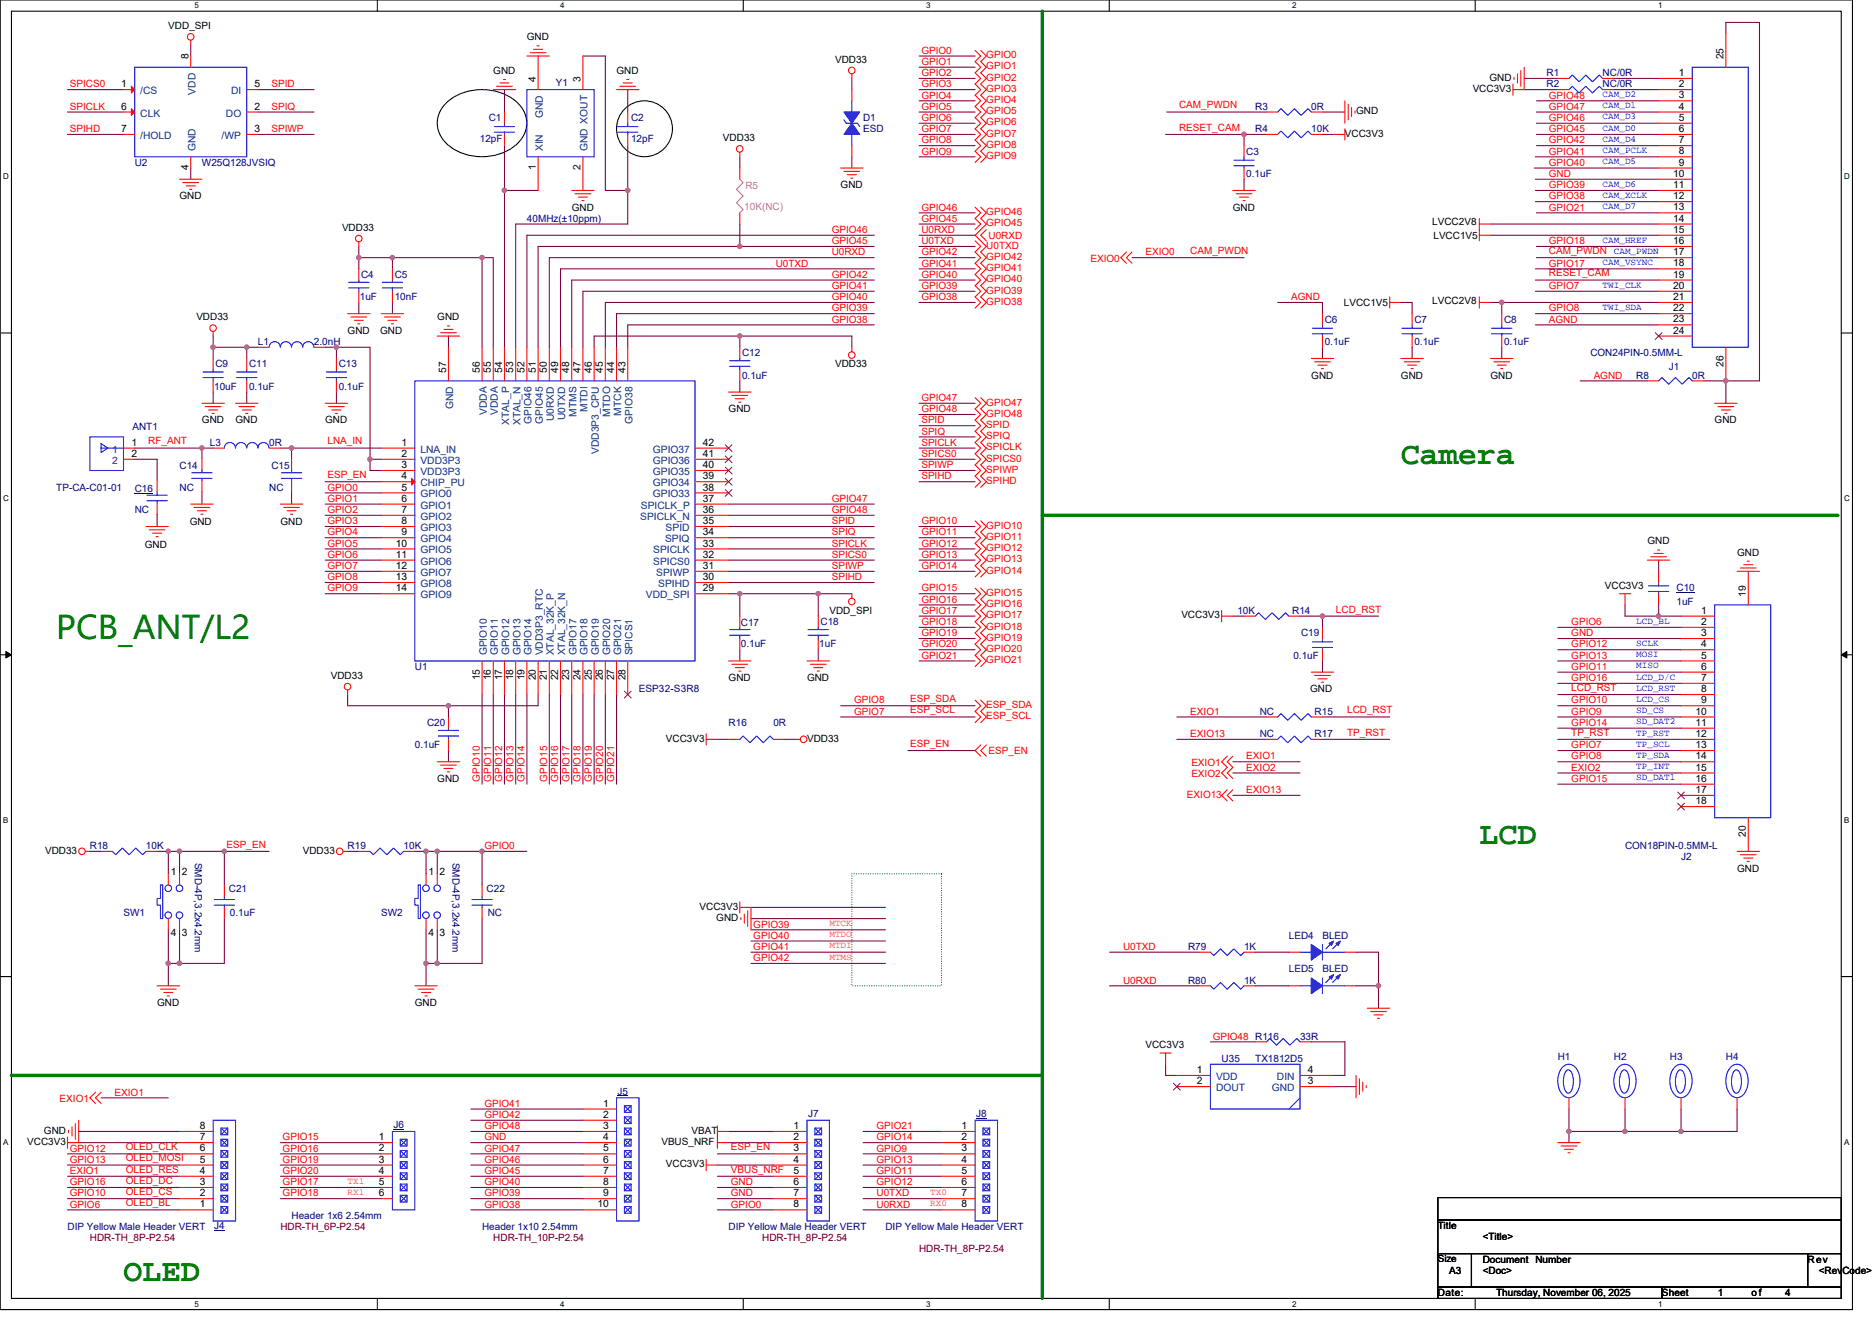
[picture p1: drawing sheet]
<svg xmlns="http://www.w3.org/2000/svg" width="297mm" height="210mm" viewBox="0 0 297 210" stroke-linecap="round" stroke-linejoin="round" font-family="sans-serif">
<defs><g id="words">
<text font-size="5.1" fill="#008000" x="8.9" y="101.3">PCB_ANT/L2</text>
<g font-size="5" fill="#008000">
<text x="222.3" y="73.6">Camera</text>
<text x="234.7" y="134">LCD</text>
<text x="19.6" y="203.4">OLED</text>
</g>
<g font-size="1.6">
<text x="26.7" y="4.6">VDD_SPI</text>
<text x="29.9" y="9.4" transform="rotate(-90 29.9 9.4)">8</text>
<text x="78.3" y="11.7">GND</text>
<text x="83.6" y="6.4">GND</text>
<text x="97.8" y="11.7">GND</text>
<text x="132.5" y="9.9">VDD33</text>
<text x="273.5" y="9.4" transform="rotate(-90 273.5 9.4)">25</text>
<text x="19.2" y="13.8">1</text>
<text x="19.2" y="17.4">6</text>
<text x="40.4" y="13.8">5</text>
<text x="40.4" y="17.4">2</text>
<text x="85" y="13" transform="rotate(-90 85 13)">4</text>
<text x="92.1" y="13" transform="rotate(-90 92.1 13)">3</text>
<text x="233.7" y="14.6">VCC3V3</text>
<text x="236.3" y="12.8">GND</text>
<text x="266.4" y="12.1">1</text>
<text x="266.4" y="13.8">2</text>
<text x="266.4" y="15.6">3</text>
<text x="266.4" y="17.4">4</text>
<text x="19.2" y="21">7</text>
<text x="40.4" y="21">3</text>
<text x="114.7" y="22.4">VDD33</text>
<text x="213.4" y="21.7">VCC3V3</text>
<text x="215.2" y="18.1">GND</text>
<text x="266.4" y="19.2">5</text>
<text x="266.4" y="21">6</text>
<text x="266.4" y="22.7">7</text>
<text x="29.9" y="27.1" transform="rotate(-90 29.9 27.1)">4</text>
<text x="85" y="27.1" transform="rotate(-90 85 27.1)">1</text>
<text x="92.1" y="27.1" transform="rotate(-90 92.1 27.1)">2</text>
<text x="133.4" y="29.9">GND</text>
<text x="265.5" y="28.1">10</text>
<text x="265.5" y="29.8">11</text>
<text x="266.4" y="24.5">8</text>
<text x="266.4" y="26.3">9</text>
<text x="28.5" y="31.6">GND</text>
<text x="90.7" y="33.4">GND</text>
<text x="195.6" y="33.4">GND</text>
<text x="227.3" y="35.7">LVCC2V8</text>
<text x="265.5" y="31.6">12</text>
<text x="265.5" y="33.4">13</text>
<text x="265.5" y="35.2">14</text>
<text x="54.3" y="36.6">VDD33</text>
<text x="227.5" y="37.9">LVCC1V5</text>
<text x="265.5" y="37">15</text>
<text x="265.5" y="38.7">16</text>
<text x="265.5" y="40.5">17</text>
<text x="265.5" y="42.3">18</text>
<text x="265.5" y="44.1">19</text>
<text x="265.5" y="45.8">20</text>
<text x="265.5" y="47.6">21</text>
<text x="31.2" y="50.8">VDD33</text>
<text x="55.2" y="53">GND</text>
<text x="60.3" y="53">GND</text>
<text x="69.4" y="50.8">GND</text>
<text x="213.2" y="48.5">LVCC1V5</text>
<text x="227.3" y="48.2">LVCC2V8</text>
<text x="265.5" y="53">24</text>
<text x="265.5" y="49.4">22</text>
<text x="265.5" y="51.2">23</text>
<text x="70.8" y="59.2" transform="rotate(-90 70.8 59.2)">57</text>
<text x="76.1" y="59.2" transform="rotate(-90 76.1 59.2)">56</text>
<text x="77.9" y="59.2" transform="rotate(-90 77.9 59.2)">55</text>
<text x="79.7" y="59.2" transform="rotate(-90 79.7 59.2)">54</text>
<text x="81.4" y="59.2" transform="rotate(-90 81.4 59.2)">53</text>
<text x="83.2" y="59.2" transform="rotate(-90 83.2 59.2)">52</text>
<text x="85" y="59.2" transform="rotate(-90 85 59.2)">51</text>
<text x="86.8" y="59.2" transform="rotate(-90 86.8 59.2)">50</text>
<text x="88.6" y="59.2" transform="rotate(-90 88.6 59.2)">49</text>
<text x="90.3" y="59.2" transform="rotate(-90 90.3 59.2)">48</text>
<text x="92.1" y="59.2" transform="rotate(-90 92.1 59.2)">47</text>
<text x="93.9" y="59.2" transform="rotate(-90 93.9 59.2)">46</text>
<text x="95.7" y="59.2" transform="rotate(-90 95.7 59.2)">45</text>
<text x="97.4" y="59.2" transform="rotate(-90 97.4 59.2)">44</text>
<text x="99.2" y="59.2" transform="rotate(-90 99.2 59.2)">43</text>
<text x="132.5" y="58.3">VDD33</text>
<text x="273.5" y="58.2" transform="rotate(-90 273.5 58.2)">26</text>
<text x="115.6" y="65.4">GND</text>
<text x="208.1" y="60.1">GND</text>
<text x="222.3" y="60.1">GND</text>
<text x="236.5" y="60.1">GND</text>
<text x="20.8" y="70.7">1</text>
<text x="32" y="67.2">GND</text>
<text x="37.4" y="67.2">GND</text>
<text x="51.6" y="67.2">GND</text>
<text x="63.7" y="70.7">1</text>
<text x="111.5" y="70.7">42</text>
<text x="272.1" y="67.2">GND</text>
<text x="20.8" y="72.5">2</text>
<text x="63.7" y="72.5">2</text>
<text x="63.7" y="74.3">3</text>
<text x="63.7" y="77.9">5</text>
<text x="63.7" y="76.1">4</text>
<text x="111.5" y="77.9">38</text>
<text x="111.5" y="76.1">39</text>
<text x="111.5" y="74.3">40</text>
<text x="111.5" y="72.5">41</text>
<text x="30.1" y="83.4">GND</text>
<text x="44.5" y="83.4">GND</text>
<text x="63.7" y="79.6">6</text>
<text x="63.7" y="81.4">7</text>
<text x="63.7" y="83.2">8</text>
<text x="111.5" y="83.2">35</text>
<text x="111.5" y="81.4">36</text>
<text x="111.5" y="79.6">37</text>
<text x="23" y="86.9">GND</text>
<text x="62.8" y="86.7">10</text>
<text x="62.8" y="88.5">11</text>
<text x="63.7" y="85">9</text>
<text x="111.5" y="88.5">32</text>
<text x="111.5" y="85">34</text>
<text x="111.5" y="86.7">33</text>
<text x="261.4" y="86.4">GND</text>
<text x="275.6" y="88.2">GND</text>
<text x="62.8" y="90.3">12</text>
<text x="62.8" y="92.1">13</text>
<text x="62.8" y="93.9">14</text>
<text x="111.5" y="90.3">31</text>
<text x="111.5" y="93.9">29</text>
<text x="111.5" y="92.1">30</text>
<text x="254.7" y="93.5">VCC3V3</text>
<text x="277" y="94.8" transform="rotate(-90 277 94.8)">19</text>
<text x="131.6" y="97.4">VDD_SPI</text>
<text x="187.4" y="98.1">VCC3V3</text>
<text x="269.9" y="97.4">1</text>
<text x="269.9" y="99.2">2</text>
<text x="269.9" y="101">3</text>
<text x="52.5" y="107.7">VDD33</text>
<text x="76.1" y="108" transform="rotate(-90 76.1 108)">15</text>
<text x="77.9" y="108" transform="rotate(-90 77.9 108)">16</text>
<text x="79.7" y="108" transform="rotate(-90 79.7 108)">17</text>
<text x="81.4" y="108" transform="rotate(-90 81.4 108)">18</text>
<text x="83.2" y="108" transform="rotate(-90 83.2 108)">19</text>
<text x="85" y="108" transform="rotate(-90 85 108)">20</text>
<text x="86.8" y="108" transform="rotate(-90 86.8 108)">21</text>
<text x="88.6" y="108" transform="rotate(-90 88.6 108)">22</text>
<text x="90.3" y="108" transform="rotate(-90 90.3 108)">23</text>
<text x="92.1" y="108" transform="rotate(-90 92.1 108)">24</text>
<text x="93.9" y="108" transform="rotate(-90 93.9 108)">25</text>
<text x="95.7" y="108" transform="rotate(-90 95.7 108)">26</text>
<text x="97.4" y="108" transform="rotate(-90 97.4 108)">27</text>
<text x="99.2" y="108" transform="rotate(-90 99.2 108)">28</text>
<text x="269.9" y="102.7">4</text>
<text x="269.9" y="104.5">5</text>
<text x="269.9" y="106.3">6</text>
<text x="115.6" y="108.1">GND</text>
<text x="128.1" y="108.1">GND</text>
<text x="207.9" y="109.9">GND</text>
<text x="269" y="113.4">10</text>
<text x="269.9" y="108.1">7</text>
<text x="269.9" y="109.9">8</text>
<text x="269.9" y="111.6">9</text>
<text x="105.7" y="117.7">VCC3V3</text>
<text x="128.1" y="117.7">VDD33</text>
<text x="269" y="115.2">11</text>
<text x="269" y="117">12</text>
<text x="269" y="118.7">13</text>
<text x="69.4" y="124.1">GND</text>
<text x="269" y="120.5">14</text>
<text x="269" y="122.3">15</text>
<text x="269" y="124.1">16</text>
<text x="269" y="125.9">17</text>
<text x="269" y="127.6">18</text>
<text x="7.2" y="135.5">VDD33</text>
<text x="48" y="135.5">VDD33</text>
<text x="277" y="132.9" transform="rotate(-90 277 132.9)">20</text>
<text x="27.1" y="138.9">1</text>
<text x="28.9" y="138.9">2</text>
<text x="68" y="138.9">1</text>
<text x="69.8" y="138.9">2</text>
<text x="275.6" y="138.3">GND</text>
<text x="27.1" y="148.5">4</text>
<text x="28.9" y="148.5">3</text>
<text x="68" y="148.5">4</text>
<text x="69.8" y="148.5">3</text>
<text x="111" y="144.4">VCC3V3</text>
<text x="113.7" y="146.2">GND</text>
<text x="24.9" y="159.7">GND</text>
<text x="65.8" y="159.7">GND</text>
<text x="181.8" y="166.4">VCC3V3</text>
<text x="189.9" y="170.3">1</text>
<text x="189.9" y="172.1">2</text>
<text x="207.5" y="172.1">3</text>
<text x="207.5" y="170.3">4</text>
<text x="7" y="179.9">GND</text>
<text x="31.7" y="179.2">8</text>
<text x="95.7" y="175.6">1</text>
<text x="95.7" y="177.4">2</text>
<text x="95.7" y="179.2">3</text>
<text x="109.7" y="179.9">VBAT</text>
<text x="125.9" y="179.2">1</text>
<text x="152.6" y="179.2">1</text>
<text x="4.3" y="181.7">VCC3V3</text>
<text x="31.7" y="181">7</text>
<text x="31.7" y="184.5">5</text>
<text x="31.7" y="182.8">6</text>
<text x="60.1" y="181">1</text>
<text x="60.1" y="182.8">2</text>
<text x="60.1" y="184.5">3</text>
<text x="95.7" y="181">4</text>
<text x="95.7" y="182.8">5</text>
<text x="95.7" y="184.5">6</text>
<text x="104.9" y="181.7">VBUS_NRF</text>
<text x="105.7" y="185.3">VCC3V3</text>
<text x="125.9" y="181">2</text>
<text x="125.9" y="182.8">3</text>
<text x="125.9" y="184.5">4</text>
<text x="152.6" y="181">2</text>
<text x="152.6" y="182.8">3</text>
<text x="152.6" y="184.5">4</text>
<text x="31.7" y="191.6">1</text>
<text x="31.7" y="189.9">2</text>
<text x="31.7" y="188.1">3</text>
<text x="31.7" y="186.3">4</text>
<text x="60.1" y="186.3">4</text>
<text x="60.1" y="188.1">5</text>
<text x="60.1" y="189.9">6</text>
<text x="94.8" y="191.6">10</text>
<text x="95.7" y="186.3">7</text>
<text x="95.7" y="188.1">8</text>
<text x="95.7" y="189.9">9</text>
<text x="125.9" y="189.9">7</text>
<text x="125.9" y="186.3">5</text>
<text x="125.9" y="188.1">6</text>
<text x="125.9" y="191.6">8</text>
<text x="152.6" y="189.9">7</text>
<text x="152.6" y="186.3">5</text>
<text x="152.6" y="188.1">6</text>
<text x="152.6" y="191.6">8</text>
<text x="228.2" y="195.1">Title</text>
<text x="235.3" y="196.8">&lt;Title&gt;</text>
<text x="228.2" y="200.4">Size</text>
<text x="229.9" y="202.2">A3</text>
<text x="235.3" y="200.4">Document Number</text>
<text x="235.3" y="202.2">&lt;Doc&gt;</text>
<text x="286.8" y="200.4">Rev</text>
<text x="288.6" y="202.2">&lt;RevCode&gt;</text>
<text x="228.2" y="205.7">Date:</text>
<text x="237.4" y="205.7">Thursday, November 06, 2025</text>
<text x="263.7" y="205.7">Sheet</text>
<text x="272.6" y="205.7">1</text>
<text x="277.9" y="205.7">of</text>
<text x="283.3" y="205.7">4</text>
</g>
<g font-size="1.6" fill="#f00">
<text x="146.2" y="8.5">GPIO0</text>
<text x="146.2" y="10.3">GPIO1</text>
<text x="156.5" y="9.2">GPIO0</text>
<text x="156.5" y="11">GPIO1</text>
<text x="11.1" y="17.4">SPICLK</text>
<text x="11.1" y="13.9">SPICS0</text>
<text x="43.1" y="13.9">SPID</text>
<text x="43.1" y="17.4">SPIQ</text>
<text x="146.2" y="12.1">GPIO2</text>
<text x="146.2" y="13.9">GPIO3</text>
<text x="146.2" y="15.6">GPIO4</text>
<text x="146.2" y="17.4">GPIO5</text>
<text x="156.5" y="12.8">GPIO2</text>
<text x="156.5" y="16.4">GPIO4</text>
<text x="156.5" y="14.6">GPIO3</text>
<text x="187.1" y="17.2">CAM_PWDN</text>
<text x="245.8" y="17.4">GPIO47</text>
<text x="245.8" y="15.6">GPIO48</text>
<text x="11.1" y="21">SPIHD</text>
<text x="43.1" y="21">SPIWP</text>
<text x="146.2" y="21">GPIO7</text>
<text x="146.2" y="22.8">GPIO8</text>
<text x="146.2" y="19.2">GPIO6</text>
<text x="156.5" y="21.7">GPIO7</text>
<text x="156.5" y="23.5">GPIO8</text>
<text x="156.5" y="18.1">GPIO5</text>
<text x="156.5" y="19.9">GPIO6</text>
<text x="187.1" y="20.8">RESET_CAM</text>
<text x="245.8" y="22.8">GPIO42</text>
<text x="245.8" y="21">GPIO45</text>
<text x="245.8" y="19.2">GPIO46</text>
<text x="146.2" y="24.5">GPIO9</text>
<text x="156.5" y="25.3">GPIO9</text>
<text x="245.8" y="29.9">GPIO39</text>
<text x="245.8" y="26.3">GPIO40</text>
<text x="245.8" y="28.1">GND</text>
<text x="245.8" y="24.5">GPIO41</text>
<text x="146.2" y="35.2">GPIO45</text>
<text x="146.2" y="33.4">GPIO46</text>
<text x="156.5" y="34.1">GPIO46</text>
<text x="156.5" y="35.9">GPIO45</text>
<text x="245.8" y="33.4">GPIO21</text>
<text x="245.8" y="31.6">GPIO38</text>
<text x="132" y="38.8">GPIO45</text>
<text x="132" y="37">GPIO46</text>
<text x="132" y="40.5">U0RXD</text>
<text x="146.2" y="38.8">U0TXD</text>
<text x="146.2" y="40.5">GPIO42</text>
<text x="146.2" y="37">U0RXD</text>
<text x="156.5" y="39.5">U0TXD</text>
<text x="156.5" y="41.3">GPIO42</text>
<text x="156.9" y="37.9">U0RXD</text>
<text x="173" y="41.6">EXIO0</text>
<text x="181.8" y="40.5">EXIO0</text>
<text x="188.9" y="40.3">CAM_PWDN</text>
<text x="245.8" y="38.8">GPIO18</text>
<text x="245.8" y="40.3">CAM_PWDN</text>
<text x="123.1" y="42.3">U0TXD</text>
<text x="132" y="47.6">GPIO40</text>
<text x="132" y="45.9">GPIO41</text>
<text x="132" y="44.1">GPIO42</text>
<text x="146.2" y="47.6">GPIO38</text>
<text x="146.2" y="44.1">GPIO40</text>
<text x="146.2" y="42.3">GPIO41</text>
<text x="146.2" y="45.9">GPIO39</text>
<text x="156.5" y="43">GPIO41</text>
<text x="156.5" y="44.8">GPIO40</text>
<text x="156.5" y="46.6">GPIO39</text>
<text x="204.9" y="47.6">AGND</text>
<text x="245.8" y="43.9">RESET_CAM</text>
<text x="245.8" y="42.3">GPIO17</text>
<text x="245.8" y="45.9">GPIO7</text>
<text x="132" y="51.2">GPIO38</text>
<text x="132" y="49.4">GPIO39</text>
<text x="156.5" y="48.4">GPIO38</text>
<text x="245.8" y="51.2">AGND</text>
<text x="245.8" y="49.4">GPIO8</text>
<text x="146.2" y="63.6">GPIO47</text>
<text x="146.2" y="65.4">GPIO48</text>
<text x="156.5" y="64.4">GPIO47</text>
<text x="252.9" y="60.1">AGND</text>
<text x="23.5" y="70.5">RF_ANT</text>
<text x="52" y="70.5">LNA_IN</text>
<text x="146.2" y="70.8">SPICLK</text>
<text x="146.2" y="67.2">SPID</text>
<text x="146.2" y="69">SPIQ</text>
<text x="156.5" y="66.1">GPIO48</text>
<text x="156.5" y="67.9">SPID</text>
<text x="156.5" y="69.7">SPIQ</text>
<text x="156.5" y="71.5">SPICLK</text>
<text x="52" y="77.9">GPIO0</text>
<text x="52" y="75.9">ESP_EN</text>
<text x="146.2" y="72.5">SPICS0</text>
<text x="146.2" y="74.3">SPIWP</text>
<text x="146.2" y="76.1">SPIHD</text>
<text x="156.5" y="73.3">SPICS0</text>
<text x="156.5" y="75">SPIWP</text>
<text x="156.5" y="76.8">SPIHD</text>
<text x="52" y="79.7">GPIO1</text>
<text x="52" y="81.4">GPIO2</text>
<text x="52" y="83.2">GPIO3</text>
<text x="132" y="79.7">GPIO47</text>
<text x="132" y="81.4">GPIO48</text>
<text x="132" y="83.2">SPID</text>
<text x="146.2" y="83.2">GPIO10</text>
<text x="156.5" y="83.9">GPIO10</text>
<text x="52" y="85">GPIO4</text>
<text x="52" y="86.8">GPIO5</text>
<text x="52" y="88.5">GPIO6</text>
<text x="132" y="86.8">SPICLK</text>
<text x="132" y="85">SPIQ</text>
<text x="132" y="88.5">SPICS0</text>
<text x="146.2" y="88.5">GPIO13</text>
<text x="146.2" y="86.8">GPIO12</text>
<text x="146.2" y="85">GPIO11</text>
<text x="156.5" y="85.7">GPIO11</text>
<text x="156.5" y="87.5">GPIO12</text>
<text x="156.5" y="89.3">GPIO13</text>
<text x="52" y="90.3">GPIO7</text>
<text x="52" y="92.1">GPIO8</text>
<text x="52" y="93.9">GPIO9</text>
<text x="132" y="92.1">SPIHD</text>
<text x="132" y="90.3">SPIWP</text>
<text x="146.2" y="95.7">GPIO16</text>
<text x="146.2" y="93.9">GPIO15</text>
<text x="146.2" y="90.3">GPIO14</text>
<text x="156.5" y="91">GPIO14</text>
<text x="156.5" y="94.6">GPIO15</text>
<text x="146.2" y="101">GPIO19</text>
<text x="146.2" y="99.2">GPIO18</text>
<text x="146.2" y="97.4">GPIO17</text>
<text x="156.5" y="96.4">GPIO16</text>
<text x="156.5" y="98.1">GPIO17</text>
<text x="156.5" y="99.9">GPIO18</text>
<text x="156.5" y="101.7">GPIO19</text>
<text x="212" y="97.2">LCD_RST</text>
<text x="249.3" y="99.2">GPIO6</text>
<text x="249.3" y="101">GND</text>
<text x="146.2" y="104.5">GPIO21</text>
<text x="146.2" y="102.8">GPIO20</text>
<text x="156.5" y="103.5">GPIO20</text>
<text x="156.5" y="105.3">GPIO21</text>
<text x="249.3" y="102.8">GPIO12</text>
<text x="249.3" y="104.5">GPIO13</text>
<text x="249.3" y="106.3">GPIO11</text>
<text x="135.5" y="113.4">GPIO7</text>
<text x="135.5" y="111.7">GPIO8</text>
<text x="144.4" y="113.2">ESP_SCL</text>
<text x="144.4" y="111.4">ESP_SDA</text>
<text x="156.5" y="112.4">ESP_SDA</text>
<text x="188.9" y="113.4">EXIO1</text>
<text x="213.8" y="113.2">LCD_RST</text>
<text x="249.3" y="108.1">GPIO16</text>
<text x="249.3" y="109.7">LCD_RST</text>
<text x="249.3" y="111.7">GPIO10</text>
<text x="249.3" y="113.4">GPIO9</text>
<text x="144.4" y="118.6">ESP_EN</text>
<text x="156.5" y="114.2">ESP_SCL</text>
<text x="156.9" y="119.7">ESP_EN</text>
<text x="188.9" y="117">EXIO13</text>
<text x="213.8" y="116.8">TP_RST</text>
<text x="249.3" y="116.8">TP_RST</text>
<text x="249.3" y="118.8">GPIO7</text>
<text x="249.3" y="115.2">GPIO14</text>
<text x="76.1" y="124.1" transform="rotate(-90 76.1 124.1)">GPIO10</text>
<text x="77.9" y="124.1" transform="rotate(-90 77.9 124.1)">GPIO11</text>
<text x="79.7" y="124.1" transform="rotate(-90 79.7 124.1)">GPIO12</text>
<text x="81.5" y="124.1" transform="rotate(-90 81.5 124.1)">GPIO13</text>
<text x="83.2" y="124.1" transform="rotate(-90 83.2 124.1)">GPIO14</text>
<text x="86.8" y="124.1" transform="rotate(-90 86.8 124.1)">GPIO15</text>
<text x="88.6" y="124.1" transform="rotate(-90 88.6 124.1)">GPIO16</text>
<text x="90.4" y="124.1" transform="rotate(-90 90.4 124.1)">GPIO17</text>
<text x="92.1" y="124.1" transform="rotate(-90 92.1 124.1)">GPIO18</text>
<text x="93.9" y="124.1" transform="rotate(-90 93.9 124.1)">GPIO19</text>
<text x="95.7" y="124.1" transform="rotate(-90 95.7 124.1)">GPIO20</text>
<text x="97.5" y="124.1" transform="rotate(-90 97.5 124.1)">GPIO21</text>
<text x="189" y="121.6">EXIO1</text>
<text x="189" y="123.4">EXIO2</text>
<text x="197.8" y="120.5">EXIO1</text>
<text x="197.8" y="122.3">EXIO2</text>
<text x="197.8" y="125.9">EXIO13</text>
<text x="249.3" y="120.5">GPIO8</text>
<text x="249.3" y="122.3">EXIO2</text>
<text x="249.3" y="124.1">GPIO15</text>
<text x="188.3" y="126.6">EXIO13</text>
<text x="36" y="134.6">ESP_EN</text>
<text x="76.9" y="134.8">GPIO0</text>
<text x="119.5" y="149">GPIO40</text>
<text x="119.5" y="147.2">GPIO39</text>
<text x="119.5" y="150.8">GPIO41</text>
<text x="119.5" y="152.5">GPIO42</text>
<text x="178.2" y="150.8">U0TXD</text>
<text x="178.2" y="156.1">U0RXD</text>
<text x="192.4" y="165">GPIO48 R116</text>
<text x="18.2" y="173.9">EXIO1</text>
<text x="9.5" y="174.9">EXIO1</text>
<text x="76.9" y="175.7">GPIO41</text>
<text x="76.9" y="177.4">GPIO42</text>
<text x="76.9" y="179.2">GPIO48</text>
<text x="139.1" y="179.2">GPIO21</text>
<text x="11.1" y="182.8">GPIO12</text>
<text x="11.1" y="184.6">GPIO13</text>
<text x="20" y="182.6">OLED_CLK</text>
<text x="20" y="184.3">OLED_MOSI</text>
<text x="44.8" y="181">GPIO15</text>
<text x="44.8" y="182.8">GPIO16</text>
<text x="44.8" y="184.6">GPIO19</text>
<text x="76.9" y="181">GND</text>
<text x="76.9" y="182.8">GPIO47</text>
<text x="76.9" y="184.6">GPIO46</text>
<text x="116" y="182.6">ESP_EN</text>
<text x="139.1" y="181">GPIO14</text>
<text x="139.1" y="182.8">GPIO9</text>
<text x="139.1" y="184.6">GPIO13</text>
<text x="11.1" y="186.3">EXIO1</text>
<text x="11.1" y="188.1">GPIO16</text>
<text x="11.1" y="189.9">GPIO10</text>
<text x="11.1" y="191.7">GPIO6</text>
<text x="20" y="186.1">OLED_RES</text>
<text x="20" y="187.9">OLED_DC</text>
<text x="20" y="189.7">OLED_CS</text>
<text x="20" y="191.5">OLED_BL</text>
<text x="44.8" y="186.3">GPIO20</text>
<text x="44.8" y="188.1">GPIO17</text>
<text x="44.8" y="189.9">GPIO18</text>
<text x="76.9" y="186.3">GPIO45</text>
<text x="76.9" y="188.1">GPIO40</text>
<text x="76.9" y="189.9">GPIO39</text>
<text x="76.9" y="191.7">GPIO38</text>
<text x="116" y="186.1">VBUS_NRF</text>
<text x="116" y="188.1">GND</text>
<text x="116" y="189.9">GND</text>
<text x="116" y="191.7">GPIO0</text>
<text x="139.1" y="186.3">GPIO11</text>
<text x="139.1" y="188.1">GPIO12</text>
<text x="139.1" y="189.9">U0TXD</text>
<text x="139.1" y="191.7">U0RXD</text>
</g>
<g font-size="1.6" fill="#004080">
<text x="22.3" y="14.9">/CS</text>
<text x="31" y="15" transform="rotate(-90 31 15)">VDD</text>
<text x="36.7" y="14.9">DI</text>
<text x="22.3" y="18.5">CLK</text>
<text x="22.3" y="22.1">/HOLD</text>
<text x="35.2" y="22.1">/WP</text>
<text x="35.9" y="18.5">DO</text>
<text x="86.1" y="18.8" transform="rotate(-90 86.1 18.8)">GND</text>
<text x="31" y="24" transform="rotate(-90 31 24)">GND</text>
<text x="86.1" y="24" transform="rotate(-90 86.1 24)">XIN</text>
<text x="93.2" y="24" transform="rotate(-90 93.2 24)">GND XOUT</text>
<text x="71.9" y="65" transform="rotate(-90 71.9 65)">GND</text>
<text x="77.2" y="65.9" transform="rotate(-90 77.2 65.9)">VDDA</text>
<text x="79" y="65.9" transform="rotate(-90 79 65.9)">VDDA</text>
<text x="93.2" y="65.3" transform="rotate(-90 93.2 65.3)">MTDI</text>
<text x="98.6" y="66" transform="rotate(-90 98.6 66)">MTCK</text>
<text x="17.8" y="71.8">1</text>
<text x="66.7" y="71.8">LNA_IN</text>
<text x="80.8" y="67.4" transform="rotate(-90 80.8 67.4)">XTAL_P</text>
<text x="82.6" y="67.5" transform="rotate(-90 82.6 67.5)">XTAL_N</text>
<text x="84.3" y="67.2" transform="rotate(-90 84.3 67.2)">GPIO46</text>
<text x="86.1" y="67.2" transform="rotate(-90 86.1 67.2)">GPIO45</text>
<text x="87.9" y="66.9" transform="rotate(-90 87.9 66.9)">U0RXD</text>
<text x="89.7" y="66.7" transform="rotate(-90 89.7 66.7)">U0TXD</text>
<text x="91.5" y="66.1" transform="rotate(-90 91.5 66.1)">MTMS</text>
<text x="96.8" y="66.1" transform="rotate(-90 96.8 66.1)">MTDO</text>
<text x="100.3" y="67.2" transform="rotate(-90 100.3 67.2)">GPIO38</text>
<text x="103.6" y="71.8">GPIO37</text>
<text x="17.8" y="73.6">2</text>
<text x="66.7" y="73.6">VDD3P3</text>
<text x="66.7" y="75.4">VDD3P3</text>
<text x="66.7" y="77.2">CHIP_PU</text>
<text x="95" y="72.1" transform="rotate(-90 95 72.1)">VDD3P3_CPU</text>
<text x="103.6" y="77.2">GPIO34</text>
<text x="103.6" y="75.4">GPIO35</text>
<text x="103.6" y="73.6">GPIO36</text>
<text x="66.7" y="79">GPIO0</text>
<text x="66.7" y="80.7">GPIO1</text>
<text x="66.7" y="82.5">GPIO2</text>
<text x="101.6" y="82.5">SPICLK_N</text>
<text x="101.7" y="80.7">SPICLK_P</text>
<text x="103.6" y="79">GPIO33</text>
<text x="66.7" y="84.3">GPIO3</text>
<text x="66.7" y="86.1">GPIO4</text>
<text x="66.7" y="87.8">GPIO5</text>
<text x="66.7" y="89.6">GPIO6</text>
<text x="103.6" y="89.6">SPICS0</text>
<text x="103.6" y="87.8">SPICLK</text>
<text x="105.5" y="86.1">SPIQ</text>
<text x="105.6" y="84.3">SPID</text>
<text x="66.7" y="91.4">GPIO7</text>
<text x="66.7" y="93.2">GPIO8</text>
<text x="66.7" y="95">GPIO9</text>
<text x="102.5" y="95">VDD_SPI</text>
<text x="104.1" y="91.4">SPIWP</text>
<text x="104.5" y="93.2">SPIHD</text>
<text x="77.2" y="104" transform="rotate(-90 77.2 104)">GPIO10</text>
<text x="79" y="104" transform="rotate(-90 79 104)">GPIO11</text>
<text x="80.8" y="104" transform="rotate(-90 80.8 104)">GPIO12</text>
<text x="82.6" y="104" transform="rotate(-90 82.6 104)">GPIO13</text>
<text x="84.3" y="104" transform="rotate(-90 84.3 104)">GPIO14</text>
<text x="86.1" y="104" transform="rotate(-90 86.1 104)">VDD3P3_RTC</text>
<text x="87.9" y="104" transform="rotate(-90 87.9 104)">XTAL_32K_P</text>
<text x="89.7" y="104" transform="rotate(-90 89.7 104)">XTAL_32K_N</text>
<text x="91.5" y="104" transform="rotate(-90 91.5 104)">GPIO17</text>
<text x="93.2" y="104" transform="rotate(-90 93.2 104)">GPIO18</text>
<text x="95" y="104" transform="rotate(-90 95 104)">GPIO19</text>
<text x="96.8" y="104" transform="rotate(-90 96.8 104)">GPIO20</text>
<text x="98.6" y="104" transform="rotate(-90 98.6 104)">GPIO21</text>
<text x="100.3" y="104" transform="rotate(-90 100.3 104)">SPICS1</text>
<text x="193" y="171.4">VDD</text>
<text x="193" y="173.2">DOUT</text>
<text x="201.8" y="173.2">GND</text>
<text x="202.6" y="171.4">DIN</text>
</g>
<g font-size="1.6" fill="#000080">
<text x="88.2" y="13.7">Y1</text>
<text x="199.2" y="17.4">R3</text>
<text x="208.1" y="17.4">0R</text>
<text x="245.4" y="12.1">R1</text>
<text x="245.4" y="13.9">R2</text>
<text x="254.3" y="12.1">NC/0R</text>
<text x="254.3" y="13.9">NC/0R</text>
<text x="76.1" y="22.6">12pF</text>
<text x="77.6" y="19.2">C1</text>
<text x="100.1" y="19.2">C2</text>
<text x="100.1" y="22.6">12pF</text>
<text x="136.9" y="19.2">D1</text>
<text x="136.9" y="21">ESD</text>
<text x="199.2" y="21">R4</text>
<text x="208.1" y="21">10K</text>
<text x="21.4" y="26.3">U2</text>
<text x="32" y="26.3">W25Q128JVSIQ</text>
<text x="197.8" y="24.5">C3</text>
<text x="197.8" y="28.1">0.1uF</text>
<text x="83.6" y="35.2">40MHz(±10ppm)</text>
<text x="57.1" y="47.6">1uF</text>
<text x="57.3" y="44.1">C4</text>
<text x="62.6" y="44.1">C5</text>
<text x="62.6" y="47.6">10nF</text>
<text x="210.2" y="51.2">C6</text>
<text x="224.4" y="51.2">C7</text>
<text x="238.7" y="51.2">C8</text>
<text x="34.2" y="58.3">C9</text>
<text x="39.5" y="58.3">C11</text>
<text x="40.9" y="54.8">L1</text>
<text x="49.8" y="54.8">2.0nH</text>
<text x="53.7" y="58.3">C13</text>
<text x="117.7" y="56.5">C12</text>
<text x="210.2" y="54.8">0.1uF</text>
<text x="224.4" y="54.8">0.1uF</text>
<text x="238.7" y="54.8">0.1uF</text>
<text x="252.3" y="56.5">CON24PIN-0.5MM-L</text>
<text x="264.8" y="58.7">J1</text>
<text x="34" y="61.9">10uF</text>
<text x="39.5" y="61.9">0.1uF</text>
<text x="53.7" y="61.9">0.1uF</text>
<text x="117.7" y="60.1">0.1uF</text>
<text x="259.6" y="60.1">R8</text>
<text x="268.5" y="60.1">0R</text>
<text x="21" y="68.3">ANT1</text>
<text x="33.3" y="70.8">L3</text>
<text x="42.7" y="70.8">0R</text>
<text x="8.9" y="77.9">TP-CA-C01-01</text>
<text x="28.5" y="74.5">C14</text>
<text x="28.5" y="77.9">NC</text>
<text x="42.7" y="77.9">NC</text>
<text x="43.1" y="74.5">C15</text>
<text x="21.4" y="78">C16</text>
<text x="21.4" y="81.4">NC</text>
<text x="266" y="93.9">C10</text>
<text x="117.6" y="99.4">C17</text>
<text x="130.2" y="99.2">C18</text>
<text x="196.3" y="97.4">10K</text>
<text x="205" y="97.4">R14</text>
<text x="206.5" y="101">C19</text>
<text x="266" y="96">1uF</text>
<text x="65.8" y="106.3">U1</text>
<text x="117.6" y="102.8">0.1uF</text>
<text x="130" y="102.8">1uF</text>
<text x="205.2" y="104.5">0.1uF</text>
<text x="101.4" y="109.9">ESP32-S3R8</text>
<text x="199.9" y="113.4">NC</text>
<text x="208.6" y="113.4">R15</text>
<text x="65.8" y="118.8">0.1uF</text>
<text x="67.8" y="115.2">C20</text>
<text x="115.6" y="115.2">R16</text>
<text x="122.7" y="115.2">0R</text>
<text x="199.9" y="117">NC</text>
<text x="208.6" y="117">R17</text>
<text x="14.3" y="134.8">R18</text>
<text x="23.2" y="134.8">10K</text>
<text x="30.9" y="136.9" transform="rotate(90 30.9 136.9)">SMD-4P,3.2x4.2mm</text>
<text x="55.2" y="134.8">R19</text>
<text x="64" y="134.8">10K</text>
<text x="71.8" y="136.9" transform="rotate(90 71.8 136.9)">SMD-4P,3.2x4.2mm</text>
<text x="257.8" y="134.8">CON18PIN-0.5MM-L</text>
<text x="266.7" y="136.5">J2</text>
<text x="36.3" y="141.5">C21</text>
<text x="77.2" y="141.5">C22</text>
<text x="19.6" y="145.4">SW1</text>
<text x="36.5" y="145.4">0.1uF</text>
<text x="60.5" y="145.4">SW2</text>
<text x="77.4" y="145.4">NC</text>
<text x="204.5" y="149">LED4</text>
<text x="209.8" y="149">BLED</text>
<text x="188.5" y="150.8">R79</text>
<text x="197.4" y="150.8">1K</text>
<text x="204.5" y="154.3">LED5</text>
<text x="209.8" y="154.3">BLED</text>
<text x="188.5" y="156.1">R80</text>
<text x="197.4" y="156.1">1K</text>
<text x="206.3" y="165">33R</text>
<text x="98" y="173.7">J5</text>
<text x="193.8" y="168.6">U35</text>
<text x="199.2" y="168.6">TX1812D5</text>
<text x="247.2" y="168.2">H1</text>
<text x="256.1" y="168.2">H2</text>
<text x="265" y="168.2">H3</text>
<text x="273.9" y="168.2">H4</text>
<text x="62.4" y="179">J6</text>
<text x="128.2" y="177.3">J7</text>
<text x="154.9" y="177.3">J8</text>
<text x="10.7" y="195.2">DIP Yellow Male Header VERT</text>
<text x="34" y="195.1">J4</text>
<text x="46.3" y="193.4">Header 1x6 2.54mm</text>
<text x="76.5" y="195.2">Header 1x10 2.54mm</text>
<text x="115.6" y="195.2">DIP Yellow Male Header VERT</text>
<text x="140.5" y="195.2">DIP Yellow Male Header VERT</text>
</g>
<g font-size="1.6" fill="#f0f">
<text x="118.1" y="33.3">10K(NC)</text>
<text x="118.3" y="30">R5</text>
</g>
<g font-size="1.6" fill="#800000">
<text x="14.3" y="197">HDR-TH_8P-P2.54</text>
<text x="44.5" y="195.2">HDR-TH_6P-P2.54</text>
<text x="78.3" y="197">HDR-TH_10P-P2.54</text>
<text x="120.9" y="197">HDR-TH_8P-P2.54</text>
<text x="145.8" y="198.8">HDR-TH_8P-P2.54</text>
</g>
<g font-size="1.5" fill="#00f">
<text x="254.3" y="17.2">CAM_D1</text>
<text x="254.3" y="15.4">CAM_D2</text>
<text x="254.3" y="20.7">CAM_D0</text>
<text x="254.3" y="19">CAM_D3</text>
<text x="254.3" y="22.5">CAM_D4</text>
<text x="254.3" y="26.1">CAM_D5</text>
<text x="254.3" y="29.6">CAM_D6</text>
<text x="254.3" y="24.3">CAM_PCLK</text>
<text x="254.3" y="33.2">CAM_D7</text>
<text x="254.3" y="31.4">CAM_XCLK</text>
<text x="254.3" y="38.5">CAM_HREF</text>
<text x="256.1" y="40.3">CAM_PWDN</text>
<text x="254.3" y="42.1">CAM_VSYNC</text>
<text x="254.3" y="45.6">TWI_CLK</text>
<text x="254.3" y="49.2">TWI_SDA</text>
<text x="259.6" y="99">LCD_BL</text>
<text x="259.6" y="102.5">SCLK</text>
<text x="259.6" y="104.3">MOSI</text>
<text x="259.6" y="106.1">MISO</text>
<text x="259.6" y="107.9">LCD_D/C</text>
<text x="259.6" y="109.6">LCD_RST</text>
<text x="259.6" y="111.4">LCD_CS</text>
<text x="259.6" y="113.2">SD_CS</text>
<text x="259.6" y="116.8">TP_RST</text>
<text x="259.6" y="118.5">TP_SCL</text>
<text x="259.6" y="115">SD_DAT2</text>
<text x="259.6" y="120.3">TP_SDA</text>
<text x="259.6" y="122.1">TP_INT</text>
<text x="259.6" y="123.9">SD_DAT1</text>
</g>
<g font-size="1.5" fill="#ff0080">
<text x="131.6" y="147">MTCK</text>
<text x="131.6" y="148.8">MTDO</text>
<text x="131.6" y="150.5">MTDI</text>
<text x="131.6" y="152.3">MTMS</text>
<text x="55.2" y="187.9">TX1</text>
<text x="55.2" y="189.7">RX1</text>
<text x="147.6" y="189.7">TX0</text>
<text x="147.6" y="191.4">RX0</text>
</g>
<g font-size="1.3">
<text x="30.8" y="1.3">5</text>
<text x="88.9" y="1.3">4</text>
<text x="147" y="1.3">3</text>
<text x="205" y="1.3">2</text>
<text x="263.1" y="1.3">1</text>
<text x=".5" y="28.4">D</text>
<text x="292.6" y="28.4">D</text>
<text x=".5" y="79.5">C</text>
<text x="292.6" y="79.5">C</text>
<text x=".5" y="130.6">B</text>
<text x="292.6" y="130.6">B</text>
<text x=".5" y="181.7">A</text>
<text x="292.6" y="181.7">A</text>
<text x="30.8" y="207.4">5</text>
<text x="88.9" y="207.4">4</text>
<text x="147" y="207.4">3</text>
<text x="205" y="207.4">2</text>
<text x="263.1" y="207.4">1</text>
</g>
</g></defs>
<path d="M0 0h293.9v207.9h-293.9zM1.8 1.8h290.4v204.3h-290.4z" fill="none" stroke="#000" stroke-width=".17"/>
<g fill="#fff">
<path d="M30.8 .2h.7v1.4h-.7z"/>
<path d="M30.8 206.3h.7v1.4h-.7z"/>
</g>
<path d="M59.9 0v1.8M59.9 206.1v1.8" fill="none" stroke="#000" stroke-width=".17"/>
<g fill="#fff">
<path d="M88.9 .2h.7v1.4h-.7z"/>
<path d="M88.9 206.3h.7v1.4h-.7z"/>
</g>
<path d="M117.9 0v1.8M117.9 206.1v1.8" fill="none" stroke="#000" stroke-width=".17"/>
<g fill="#fff">
<path d="M147 .2h.7v1.4h-.7z"/>
<path d="M147 206.3h.7v1.4h-.7z"/>
</g>
<path d="M176 0v1.8M176 206.1v1.8" fill="none" stroke="#000" stroke-width=".17"/>
<g fill="#fff">
<path d="M205 .2h.7v1.4h-.7z"/>
<path d="M205 206.3h.7v1.4h-.7z"/>
</g>
<path d="M234.1 0v1.8M234.1 206.1v1.8" fill="none" stroke="#000" stroke-width=".17"/>
<g fill="#fff">
<path d="M263.1 .2h.7v1.4h-.7z"/>
<path d="M263.1 206.3h.7v1.4h-.7z"/>
<path d="M.5 27.3h.9v1.4h-.9z"/>
<path d="M292.6 27.3h.9v1.4h-.9z"/>
<path d="M.5 78.4h.9v1.4h-.9z"/>
<path d="M292.6 78.4h.9v1.4h-.9z"/>
</g>
<path d="M0 52.9h1.8M292.2 52.9h1.7" fill="none" stroke="#000" stroke-width=".17"/>
<g fill="#fff">
<path d="M.5 129.5h.8v1.4h-.8z"/>
<path d="M292.6 129.5h.9v1.4h-.9z"/>
</g>
<path d="M0 103.9h1.8M292.2 103.9h1.7" fill="none" stroke="#000" stroke-width=".17"/>
<path d="M.9 103.4l.9 .5-.9 .5zM292.2 103.9l.8-.5v1z" fill="#000" stroke="#000" stroke-width=".16"/>
<g fill="#fff">
<path d="M.5 180.5h.8v1.4h-.8z"/>
<path d="M292.6 180.5h.9v1.4h-.9z"/>
</g>
<g fill="none" stroke="#000" stroke-width=".17">
<path d="M70.7 16.4a8.6 8.6 0 0 1 11.5 0 4.4 4.4 0 0 1-.7 6.9 8.7 8.7 0 0 1-10.8-.6 4.3 4.3 0 0 1 0-6.3zM0 155h1.8M292.2 155h1.7M228.2 190.1h64v3.5h-64zM228.2 193.6h64v5.4h-64zM228.2 199h5.3v5.3h-5.3zM233.5 199h53.3v5.3h-53.3zM286.8 199h5.4v5.3h-5.4zM228.2 204.3h35.5v1.8h-35.5zM263.7 204.3h28.5v1.8h-28.5z"/>
<circle cx="102.3" cy="20.4" r="4.4"/>
</g>
<path d="M165.4 1.8v204.3M165.4 81.8h126.2M1.8 170.7h163.6" fill="none" stroke="#008000" stroke-width=".53"/>
<path d="M135.2 138.7h14.2v17.8h-14.2z" fill="none" stroke="#008000" stroke-width=".17" stroke-dasharray="0 .3"/>
<g fill="none" stroke="#800040" stroke-width=".17">
<path d="M10.7 17.8h8.9M10.7 14.2h8.9M30.3 7.1v1.8M40.9 14.2h8.9M40.9 17.8h8.9M80 14.2v3.6M92.5 8.9h3.6v21.3h3.5M99.6 14.2v3.6M135.2 12.4v1.8M145.8 8.9h8.9M145.8 10.7h8.9M145.8 12.4h8.9"/>
<path d="M145.8 14.2h8.9M145.8 16h8.9M145.8 17.8h8.9M145.8 19.6h8.9M185.1 17.8h15.9M209.8 17.8h3.6M241.8 14.2h5.4M241.8 12.4h5.4M243.8 19.6h19.4M243.8 17.8h19.4M243.8 16h19.4M256.1 12.4h7.1"/>
<path d="M256.1 14.2h7.1M273.9 5.3v-1.7h5.3v56.9h-5.3M10.7 21.3h8.9M30.3 26.7v1.7M40.9 21.3h8.9M56.9 39.1v1.8h5.4M80 30.2v24.9M80 30.2h5.4M80 23.1v7.1M99.6 30.2v5.4h-17.8v19.5M99.6 23.1v7.1M117.4 35.6v3.5"/>
<path d="M117.4 24.9v1.8M117.4 39.1h-32v16M117.4 39.1h21.3M135.2 24.9v1.8M138.7 37.3h-55.1v17.8M145.8 21.3h8.9M145.8 23.1h8.9M145.8 24.9h8.9M145.8 35.6h8.9M145.8 39.1h8.9M145.8 33.8h8.9M145.8 37.3h8.9"/>
<path d="M185 21.3h12.4M197.4 21.3v1.8M197.4 28.4v1.8M197.4 21.3h3.6M209.8 21.3h1.8M236.5 35.6h26.7M236.5 37.3h26.7M243.5 26.7h19.7M243.6 32h19.6M243.6 30.2h19.6M243.6 28.4h19.6M243.6 24.9h19.6"/>
<path d="M243.8 39.1h19.4M243.8 33.8h19.4M243.8 23.1h19.4M243.8 21.3h19.4M33.8 55.1h5.4M33.8 53.3v1.8M33.8 55.1v1.8M39.2 55.1v1.8M39.2 55.1h1.7M51.6 55.1h1.8M53.4 55.1h5.3v17.8M53.4 55.1v1.8"/>
<path d="M56.9 40.9v1.8M56.9 48v1.8M62.3 40.9h14.2M62.3 40.9v1.8M62.3 48v1.8M71.2 53.3v1.8M76.5 40.9h1.8v14.2M76.5 40.9v14.2M117.4 53.3h17.8v1.8M117.4 53.3h-23.1v1.8M117.4 53.3v1.8M138.7 49.8h-40.9v5.3"/>
<path d="M138.7 51.6h-39.1v3.5M138.7 46.2h-46.2v8.9M138.7 44.4h-48v10.7M138.7 40.9h-51.5v14.2M138.7 42.7h-49.8v12.4M138.7 48h-42.6v7.1M145.8 48h8.9M145.8 44.4h8.9M145.8 42.7h8.9M145.8 40.9h8.9M145.8 46.2h8.9M179.6 40.9h17.8"/>
<path d="M202.7 48h7.1v1.8M209.8 55.1v1.8M222.3 48h1.8v1.8M224.1 55.1v1.8M236.5 48h1.8M238.3 48h24.9M238.3 55.1v1.8M238.3 48v1.8M243.6 51.6h19.6M243.6 49.8h19.6M243.6 44.4h19.6M243.6 42.7h19.6"/>
<path d="M243.6 46.2h19.6M243.8 40.9h19.4M21.4 71.1h10.6M21.4 72.9h3.5v3.4M32 78.1v1.9M32 71.1v1.6M32 71.1h1.8M33.8 62.2v1.8M39.2 62.2v1.8M44.5 71.1h1.8v1.6M46.3 78.1v1.9M46.3 71.1h14.2"/>
<path d="M51.6 76.5h8.9M51.6 78.2h8.9M53.4 62.2v1.8M58.7 72.9h1.8M58.7 72.9v1.8h1.8M117.4 60.5v1.7M145.8 71.1h8.9M145.8 64h8.9M145.8 65.8h8.9M145.8 67.6h8.9M145.8 72.9h8.9M145.8 69.3h8.9"/>
<path d="M145.8 74.7h8.9M145.8 76.5h8.9M250.7 60.5h10.7M270.3 60.5h3.6M273.9 60.5v3.5M24.9 81.6v2M51.6 80h8.9M51.6 81.8h8.9M51.6 83.6h8.9M51.6 85.3h8.9M51.6 87.1h8.9M51.6 88.9h8.9"/>
<path d="M51.6 90.7h8.9M51.6 92.5h8.9M51.6 94.2h8.9M115.6 94.2h1.8M115.6 81.8h23.1M115.6 88.9h23.1M115.6 87.1h23.1M115.6 83.6h23.1M115.6 92.5h23.1M115.6 90.7h23.1M115.6 85.3h23.1M115.6 80h23.1"/>
<path d="M117.4 94.2v3.6M117.4 94.2h12.4M129.8 94.2h5.4M129.8 94.2v3.6M145.8 99.6h8.9M145.8 97.8h8.9M145.8 96h8.9M145.8 94.2h8.9M145.8 90.7h8.9M145.8 88.9h8.9M145.8 87.1h8.9M145.8 85.3h8.9"/>
<path d="M145.8 83.6h8.9M195.6 97.8h1.8M206.3 97.8h3.5M209.8 97.8h8.9M209.8 97.8v1.8M247.2 99.6h19.5M257.8 96v1.8h5.4M263.2 96v1.8h3.5M263.2 88.9v1.8M55.2 110.2v1.8h16M71.2 119.1v1.8M71.2 112v1.8"/>
<path d="M76.5 110.2v14.3M78.3 110.2v14.3M80 110.2v14.3M81.8 110.2v14.3M83.6 110.2v14.3M85.4 110.2v1.8h-14.2M87.2 110.2v14.3M88.9 110.2v14.3M90.7 110.2v14.3M92.5 110.2v14.3M94.3 110.2v14.3M96.1 110.2v14.3"/>
<path d="M97.8 110.2v14.3M113.8 117.3h1.8M117.4 103.1v1.8M124.5 117.3h1.8M129.8 103.1v1.8M133.4 113.8h21.3M133.4 112h21.3M144.1 119.1h10.6M145.8 104.9h8.9M145.8 103.1h8.9M145.8 101.3h8.9M186.7 113.8h14.3"/>
<path d="M186.7 117.3h14.3M209.8 117.3h10.7M209.8 113.8h10.7M209.8 104.9v1.8M247.2 101.3h19.5M247.2 103.1h19.5M247.2 104.9h19.5M247.2 106.7h19.5M247.2 108.5h19.5M247.2 110.2h19.5M247.2 112h19.5M247.2 113.8h19.5"/>
<path d="M247.2 117.3h19.5M247.2 119.1h19.5M247.2 115.6h19.5M14.3 135.1h1.7M24.9 135.1h1.8M26.7 135.1v3.6M26.7 135.1h1.8M28.5 135.1h7.1M28.5 135.1v3.6M35.6 135.1h7.1M35.6 135.1v5.4M55.2 135.1h1.7"/>
<path d="M65.8 135.1h1.8M67.6 135.1h1.8M67.6 135.1v3.6M69.4 135.1v3.6M69.4 135.1h7.1M76.5 135.1v5.4M76.5 135.1h7.1M195.6 120.9h10.7M195.6 122.7h10.7M195.6 126.2h10.7M247.2 120.9h19.5M247.2 122.7h19.5"/>
<path d="M247.2 124.5h19.5M26.7 147.6v5.3M26.7 152.9h1.8M26.7 152.9v3.6M28.5 147.6v5.3M35.6 145.8v7.1h-7.1M67.6 147.6v5.3M67.6 152.9v3.6M67.6 152.9h1.8M69.4 147.6v5.3M76.5 145.8v7.1h-7.1M119.2 149.4h21.3"/>
<path d="M119.2 151.1h21.3M119.2 152.9h21.3M119.2 145.8h21.3M119.2 144h21.3M119.2 147.6h21.3M176.1 151.1h14.2M176.1 156.5h14.2M199.2 151.1h5.3M199.2 156.5h5.3M215.2 151.1h3.5v5.4M215.2 156.5h3.5M218.7 156.5v3.5"/>
<path d="M12.5 179.6h16M16 174.2h10.7M74.7 176h17.8M74.7 177.8h17.8M74.7 179.6h17.8M115.6 179.6h7.1M136.9 179.6h12.5M185 168.9v1.8h1.7M192.1 165.4h7.1M208.1 165.4h5.3v5.3h-1.8M211.6 172.5h3.6M249 176v3.6"/>
<path d="M249 179.6v1.8M249 179.6h8.8M257.8 176v3.6M257.8 179.6h8.9M266.7 176v3.6M275.6 176v3.6h-8.9M10.7 184.9h17.8M10.7 186.7h17.8M10.7 188.5h17.8M10.7 190.2h17.8M10.7 192h17.8M10.7 183.1h17.8"/>
<path d="M12.5 181.4h16M44.5 181.4h16M44.5 183.1h16M44.5 184.9h16M44.5 186.7h16M44.5 188.5h16M44.5 190.2h16M74.7 181.4h17.8M74.7 183.1h17.8M74.7 184.9h17.8M74.7 186.7h17.8M74.7 188.5h17.8"/>
<path d="M74.7 190.2h17.8M74.7 192h17.8M113.8 186.7h8.9M113.8 188.5h8.9M113.8 190.2h8.9M113.8 192h8.9M113.8 184.9h8.9M113.8 183.1h8.9M115.6 181.4h7.1M136.9 181.4h12.5M136.9 183.1h12.5M136.9 184.9h12.5"/>
<path d="M136.9 186.7h12.5M136.9 188.5h12.5M136.9 190.2h12.5M136.9 192h12.5"/>
</g>
<g fill="#f0f" stroke="#f0f" stroke-width=".17">
<circle cx="80" cy="30.2" r=".35"/>
<circle cx="117.4" cy="39.1" r=".35"/>
<circle cx="46.3" cy="71.1" r=".35"/>
<circle cx="117.4" cy="53.3" r=".35"/>
<circle cx="62.3" cy="40.9" r=".35"/>
<circle cx="39.1" cy="55.1" r=".35"/>
<circle cx="56.9" cy="40.9" r=".35"/>
<circle cx="76.5" cy="40.9" r=".35"/>
<circle cx="33.8" cy="55.1" r=".35"/>
<circle cx="53.4" cy="55.1" r=".35"/>
<circle cx="71.1" cy="112" r=".35"/>
<circle cx="99.6" cy="30.2" r=".35"/>
<circle cx="117.4" cy="94.2" r=".35"/>
<circle cx="129.8" cy="94.2" r=".35"/>
<circle cx="58.7" cy="72.9" r=".35"/>
<circle cx="28.5" cy="152.9" r=".35"/>
<circle cx="26.7" cy="152.9" r=".35"/>
<circle cx="28.5" cy="135.1" r=".35"/>
<circle cx="26.7" cy="135.1" r=".35"/>
<circle cx="35.6" cy="135.1" r=".35"/>
<circle cx="67.6" cy="152.9" r=".35"/>
<circle cx="69.4" cy="152.9" r=".35"/>
<circle cx="67.6" cy="135.1" r=".35"/>
<circle cx="76.5" cy="135.1" r=".35"/>
<circle cx="69.4" cy="135.1" r=".35"/>
<circle cx="263.2" cy="97.8" r=".35"/>
<circle cx="209.8" cy="97.8" r=".35"/>
<circle cx="32" cy="71.1" r=".35"/>
<circle cx="218.7" cy="156.5" r=".35"/>
<circle cx="197.4" cy="21.3" r=".35"/>
<circle cx="238.3" cy="48" r=".35"/>
<circle cx="273.8" cy="60.4" r=".35"/>
<circle cx="248.9" cy="179.6" r=".35"/>
<circle cx="266.7" cy="179.6" r=".35"/>
<circle cx="257.8" cy="179.6" r=".35"/>
</g>
<g fill="none" stroke="#f00" stroke-width=".17">
<path d="M19.6 14.2h1.8M19.6 17.8h1.8M30.3 6.4v.7M30.3 8.9v1.8M39.2 17.8h1.7M39.2 14.2h1.7M78.3 14.2h3.5M78.8 13.7h2.5M79.3 13.2h1.5M79.9 12.6h.3M83.6 8.9h3.6M84.1 8.4h2.5"/>
<path d="M84.7 7.8h1.4M85.2 7.3h.4M97.8 14.2h3.6M98.4 13.7h2.5M98.9 13.2h1.4M99.4 12.6h.4M99.6 17.8v1.8M135.2 11.7v.7M135.2 14.2v1.8M154.7 8l.9 .9-.9 .9 .9 .9-.9 .9 .9 .8-.9 .9 .9 .9-.9 .9 .9 .9-.9 .9 .9 .9-.9 .9 .9 .9-.9 .8 .9 .9-.9 .9 .9 .9-.9 .9 .9 .9-.9 .9M155.6 8l.9 .9-.9 .9 .9 .9-.9 .9 .9 .8-.9 .9 .9 .9-.9 .9 .9 .9-.9 .9 .9 .9-.9 .9 .9 .9-.9 .8 .9 .9-.9 .9 .9 .9-.9 .9 .9 .9-.9 .9M201 17.8h1.7"/>
<path d="M208.1 17.8h1.7M213.4 16v3.6M213.9 16.5v2.5M214.5 17.1v1.4M215 17.6v.3M240.1 13.3v1.8M240.2 12.3v.3M240.8 11.7v1.5M241.3 11.2v2.5M241.8 10.7v3.5h-1.7M247.2 12.4h1.8M254.3 12.4h1.8"/>
<path d="M263.2 12.4h5.3M263.2 14.2h5.3M263.2 16h5.3M263.2 17.8h5.3M263.2 19.6h5.3M273.9 5.3v5.4M19.6 21.3h1.8M28.5 28.4h3.5M29 29h2.5M29.5 29.5h1.5M30.1 30.1h.3M30.3 24.9v1.8"/>
<path d="M39.2 21.3h1.7M56.9 38.4v.7M90.7 30.2h3.6M91.2 30.8h2.5M91.8 31.3h1.4M92.3 31.8h.4M99.6 21.3v1.8M117.4 24.2v.7M117.4 26.7v1.7M117.4 33.8v1.8M133.4 26.7h3.5M133.9 27.2h2.5"/>
<path d="M134.4 27.7h1.5M135 28.3h.3M135.2 23.1v1.8M154.7 38.2l.9 .9-.9 .9 .9 .9-.9 .9 .9 .9-.9 .9 .9 .8-.9 .9 .9 .9-.9 .9 .9 .9-.9 .9M154.7 32.9l.9 .9-.9 .9 .9 .9-.9 .8M155.6 32.9l.9 .9-.9 .9 .9 .9-1.8 1.7 1.8 1.8-.9 .9 .9 .9-.9 .9 .9 .9-.9 .9 .9 .8-.9 .9 .9 .9-.9 .9 .9 .9-.9 .9M156.5 36.4l-.9 .9 .9 .9M195.6 30.2h3.6M196.1 30.8h2.5M196.7 31.3h1.4M197.2 31.8h.4M197.4 26.7v1.7"/>
<path d="M197.4 23.1v1.8M201 21.3h1.7M208.1 21.3h1.7M211.6 21.3h1.8M213.4 20.4v1.8M234.7 37.3h1.8M234.7 34.7v3.5M234.7 35.6h1.8M263.2 21.3h5.3M263.2 23.1h5.3M263.2 24.9h5.3M263.2 26.7h5.3"/>
<path d="M263.2 28.4h5.3M263.2 30.2h5.3M263.2 32h5.3M263.2 33.8h5.3M263.2 35.6h5.3M263.2 37.3h5.3M263.2 39.1h5.3M33.8 52.6v.7M33.8 56.9v1.8M39.2 56.9v1.8M55.2 49.8h3.5M55.7 50.3h2.5"/>
<path d="M56.2 50.8h1.5M56.8 51.4h.3M56.9 42.7v1.7M56.9 46.2v1.8M60.5 49.8h3.5M61 50.3h2.5M61.5 50.8h1.5M62.1 51.4h.3M62.3 42.7v1.7M62.3 46.2v1.8M69.4 53.3h3.5M69.9 52.8h2.5"/>
<path d="M70.4 52.3h1.5M71 51.7h.3M71.2 55.1v5.4M76.5 55.1v5.4M78.3 55.1v5.4M80 55.1v5.4M81.8 55.1v5.4M83.6 55.1v5.4M85.4 55.1v5.4M87.2 55.1v5.4M88.9 55.1v5.4M90.7 55.1v5.4"/>
<path d="M92.5 55.1v5.4M94.3 55.1v5.4M96.1 55.1v5.4M97.8 55.1v5.4M99.6 55.1v5.4M135.2 55.1v.7M178.7 40l-.9 .9 .9 .9M179.6 40l-.9 .9 .9 .9M208.1 56.9h3.5M208.6 57.4h2.5M209.1 58h1.5M209.7 58.5h.3"/>
<path d="M209.8 53.3v1.8M209.8 49.8v1.8M220.5 48h1.8M220.5 47.1v1.8M222.3 56.9h3.5M222.8 57.4h2.5M223.3 58h1.5M223.9 58.5h.3M234.7 48h1.8M234.7 47.1v1.8M236.5 56.9h3.6M237 57.4h2.5"/>
<path d="M237.6 58h1.4M238.1 58.5h.4M263.2 53.3h5.3M263.2 40.9h5.3M263.2 42.7h5.3M263.2 44.4h5.3M263.2 46.2h5.3M263.2 48h5.3M263.2 49.8h5.3M263.2 51.6h5.3M273.9 55.1v5.4M24.9 79.8v1.8"/>
<path d="M24.9 76.3v1.8M32 64h3.6M32 76.3v1.8M32 72.7v1.8M32.6 64.5h2.5M33.1 65.1h1.4M33.7 65.6h.3M33.8 71.1h1.8M33.8 60.5v1.7M37.4 64h3.5M37.9 64.5h2.5M38.4 65.1h1.5"/>
<path d="M39 65.6h.3M39.2 60.5v1.7M42.7 71.1h1.8M46.3 76.3v1.8M46.3 72.7v1.8M51.6 64h3.6M52.1 64.5h2.5M52.7 65.1h1.4M53.2 65.6h.3M60.5 71.1h5.3M60.5 72.9h5.3M60.5 74.7h5.3"/>
<path d="M60.5 78.2h5.3M60.5 76.5h5.3M110.3 78.2h5.3M110.3 76.5h5.3M110.3 74.7h5.3M110.3 72.9h5.3M110.3 71.1h5.3M115.6 62.2h3.6M116.1 62.8h2.5M116.7 63.3h1.4M117.2 63.8h.4M154.7 63.1l.9 .9-.9 .9 .9 .9-.9 .9 .9 .9-.9 .9 .9 .8-.9 .9 .9 .9-.9 .9 .9 .9-.9 .9 .9 .9-.9 .9 .9 .9-.9 .8"/>
<path d="M155.6 63.1l.9 .9-.9 .9 .9 .9-.9 .9 .9 .9-.9 .9 .9 .8-.9 .9 .9 .9-.9 .9 .9 .9-.9 .9 .9 .9-.9 .9 .9 .9-.9 .8M272.1 64h3.5M272.6 64.5h2.5M273.1 65.1h1.5M273.7 65.6h.3M23.2 83.6h3.5M23.7 84.1h2.5M24.2 84.6h1.5M24.8 85.2h.3M30.3 80h3.5M30.8 80.5h2.5M31.3 81.1h1.5"/>
<path d="M31.9 81.6h.3M44.5 80h3.5M45 80.5h2.5M45.5 81.1h1.5M46.1 81.6h.3M60.5 80h5.3M60.5 81.8h5.3M60.5 83.6h5.3M60.5 85.3h5.3M60.5 87.1h5.3M60.5 88.9h5.3M60.5 90.7h5.3"/>
<path d="M60.5 92.5h5.3M60.5 94.2h5.3M110.3 94.2h5.3M110.3 90.7h5.3M110.3 88.9h5.3M110.3 85.3h5.3M110.3 83.6h5.3M110.3 87.1h5.3M110.3 81.8h5.3M110.3 80h5.3M110.3 92.5h5.3M135.2 94.2v.8"/>
<path d="M154.7 82.7l.9 .9-.9 .9 .9 .8-.9 .9 .9 .9-.9 .9 .9 .9-.9 .9 .9 .9-.9 .9M154.7 93.3l.9 .9-.9 .9 .9 .9-.9 .9 .9 .9-.9 .9 .9 .9-.9 .9 .9 .8-.9 .9 .9 .9-.9 .9 .9 .9-.9 .9M155.6 82.7l.9 .9-.9 .9 .9 .8-.9 .9 .9 .9-.9 .9 .9 .9-.9 .9 .9 .9-.9 .9M155.6 93.3l.9 .9-.9 .9 .9 .9-.9 .9 .9 .9-.9 .9 .9 .9-.9 .9 .9 .8-.9 .9 .9 .9-.9 .9 .9 .9-.9 .9M193.8 97.8h1.8M193.8 96.9v1.8M197.4 97.8h1.8M204.5 97.8h1.8M209.8 99.6v1.7M257 94.2h1.7M257.8 94.2v1.8M261.4 88.9h3.6"/>
<path d="M261.9 88.4h2.5M262.5 87.8h1.4M263 87.3h.4M263.2 94.2v1.8M263.2 90.7v1.8M266.7 97.8h5.4M266.7 99.6h5.4M275.6 90.7h3.6M276.2 90.1h2.5M276.7 89.6h1.4M277.2 89.1h.4M277.4 90.7v5.3"/>
<path d="M55.2 109.5v.7M71.2 113.8v1.8M71.2 117.3v1.8M76.5 104.9v5.3M78.3 104.9v5.3M80 104.9v5.3M81.8 104.9v5.3M83.6 104.9v5.3M85.4 104.9v5.3M87.2 104.9v5.3M88.9 104.9v5.3M90.7 104.9v5.3"/>
<path d="M92.5 104.9v5.3M94.3 104.9v5.3M96.1 104.9v5.3M97.8 104.9v5.3M99.6 104.9v5.3M112.1 117.3h1.7M112.1 116.5v1.7M115.6 104.9h3.6M115.6 117.3h1.8M116.1 105.4h2.5M116.7 106h1.4M117.2 106.5h.4"/>
<path d="M122.7 117.3h1.8M126.3 117.3h.7M128.1 104.9h3.5M128.6 105.4h2.5M129.1 106h1.5M129.7 106.5h.3M154.7 111.1l.9 .9-.9 .9 .9 .9-.9 .9M155.6 118.2l-.9 .9 .9 .9M155.6 111.1l.9 .9-.9 .9 .9 .9-.9 .9M156.5 118.2l-.9 .9 .9 .9M201 117.3h1.7M201 113.8h1.7"/>
<path d="M208.1 106.7h3.5M208.1 117.3h1.7M208.1 113.8h1.7M208.6 107.2h2.5M209.1 107.7h1.5M209.7 108.3h.3M209.8 103.1v1.8M266.7 101.3h5.4M266.7 103.1h5.4M266.7 104.9h5.4M266.7 106.7h5.4M266.7 108.5h5.4"/>
<path d="M266.7 110.2h5.4M266.7 112h5.4M266.7 113.8h5.4M266.7 115.6h5.4M266.7 117.3h5.4M266.7 119.1h5.4M13.5 135.1h.8M26.7 138.7v1.8M28.5 138.7v1.8M54.4 135.1h.8M67.6 138.7v1.8M69.4 120.9h3.5"/>
<path d="M69.4 138.7v1.8M69.9 121.4h2.5M70.4 122h1.5M71 122.5h.3M194.7 120l-.9 .9 .9 .9-.9 .9 .9 .9M194.7 125.3l-.9 .9 .9 .9M195.6 120l-.9 .9 .9 .9-.9 .9 .9 .9M195.6 125.3l-.9 .9 .9 .9M266.7 120.9h5.4M266.7 122.7h5.4M266.7 124.5h5.4M266.7 126.2h5.4"/>
<path d="M266.7 128h5.4M275.6 135.1h3.6M276.2 135.7h2.5M276.7 136.2h1.4M277.2 136.7h.4M277.4 129.8v5.3M24.9 156.5h3.6M25.5 157h2.5M26 157.5h1.4M26.5 158.1h.4M26.7 145.8v1.8M28.5 145.8v1.8"/>
<path d="M35.6 144v1.8M35.6 140.5v1.7M65.8 156.5h3.6M66.4 157h2.5M66.9 157.5h1.4M67.4 158.1h.4M67.6 145.8v1.8M69.4 145.8v1.8M76.5 144v1.8M76.5 140.5v1.7M117.4 144h1.8v3.6M117.4 143.1v1.8"/>
<path d="M117.6 145.6v.4M118.1 145.1v1.4M118.6 144.5v2.5M190.3 156.5h1.8M190.3 151.1h1.8M197.4 156.5h1.8M197.4 151.1h1.8M204.5 156.5h1.8M204.5 151.1h1.8M213.4 156.5h1.8M213.4 151.1h1.8M10.9 179.4v.3"/>
<path d="M11.4 178.9v1.4M12 178.3v2.5M12.5 177.8v3.6h-1.8M15.2 173.4l-.9 .8 .9 .9M16 173.4l-.8 .8 .8 .9M113.8 179.6h1.8M113.8 178.7v3.5M184.1 167.1h1.7M185 167.1v1.8M215.2 170.7v3.5M215.7 171.2v2.5M216.2 171.7v1.5"/>
<path d="M216.8 172.3v.3M217 160h3.5M217.5 160.5h2.5M218 161.1h1.5M218.6 161.6h.3M257.8 174.2v1.8M10.7 180.5v1.7M112.1 184.9h1.7M112.1 184v1.8M113.8 181.4h1.8M247.2 181.4h3.5M247.7 181.9h2.5"/>
<path d="M248.2 182.4h1.5M248.8 183h.3"/>
<circle cx="30.3" cy="5.9" r=".52"/>
<circle cx="135.2" cy="11.2" r=".52"/>
<circle cx="56.9" cy="37.9" r=".52"/>
<circle cx="117.4" cy="23.6" r=".52"/>
<circle cx="33.8" cy="52.1" r=".52"/>
<circle cx="135.2" cy="56.4" r=".52"/>
<circle cx="135.2" cy="95.5" r=".52"/>
<circle cx="55.1" cy="109" r=".52"/>
<circle cx="127.5" cy="117.3" r=".52"/>
<circle cx="13" cy="135.1" r=".52"/>
<circle cx="53.9" cy="135.1" r=".52"/>
</g>
<g fill="none" stroke="#00f" stroke-width=".17">
<path d="M21.4 10.7h17.8v14.2h-17.8zM99.6 19.6v.5M133.9 19l.4 .6h1.8l.3 .5M135.2 16v1.8M202.7 17.8l.6-.5 1 1 1.1-1 1.1 1 1-1 .6 .5M249 12.4l.5-.5 1.1 1.1 1-1.1 1.1 1.1 1.1-1.1 .5 .5M268.5 10.7h8.9v44.4h-8.9zM98 20.1h3.2M98 21h3.2M99.6 21v.3M135.2 21.3v1.8M195.8 25.4h3.2"/>
<path d="M195.8 26.3h3.2M197.4 26.3v.4M197.4 24.9v.5M202.7 21.3l.6-.5 1 1.1 1.1-1.1 1.1 1.1 1-1.1 .6 .5M32.2 59.9h3.2M32.2 59h3.2M33.8 58.7v.3M33.8 59.9v.6M37.5 59.9h3.3M37.5 59h3.3M39.2 58.7v.3M39.2 59.9v.6"/>
<path d="M55.3 45.7h3.2M55.3 44.8h3.2M56.9 44.4v.4M56.9 45.7v.5M60.7 45.7h3.2M60.7 44.8h3.2M62.3 44.4v.4M62.3 45.7v.5M208.2 52.1h3.3M208.2 53h3.3M209.8 53v.3M209.8 51.6v.5"/>
<path d="M23.3 78.6h3.2M23.3 79.5h3.2M24.9 79.5v.3M24.9 78.1v.5M30.4 75h3.3M30.4 75.9h3.3M32 75.9v.4M32 74.5v.5M35.6 71.1a.89 .89 0 0 1 .9-.9 .89 .89 0 0 1 .9 .9 .89 .89 0 0 1 .9-.9 .89 .89 0 0 1 .9 .9 .88 .88 0 0 1 .8-.9 .88 .88 0 0 1 .9 .9M40.9 71.1a.88 .88 0 0 1 .9-.9 .88 .88 0 0 1 .9 .9M44.7 75h3.2M44.7 75.9h3.2"/>
<path d="M46.3 75.9v.4M46.3 74.5v.5M65.8 60.5h44.5v44.4h-44.5zM199.2 97.8l.5-.5 1.1 1 1-1 1.1 1 1.1-1 .5 .5M261.6 93h3.2M261.6 93.9h3.2M263.2 93.9v.3M263.2 92.5v.5M272.1 96h8.9v33.8h-8.9zM69.6 116.8h3.2M69.6 115.9h3.2M71.2 115.6v.3"/>
<path d="M71.2 116.8v.5M117.4 117.3l.5-.5 1.1 1.1 1.1-1.1 1 1.1 1.1-1.1 .5 .5M202.7 117.3l.6-.5 1 1.1 1.1-1.1 1.1 1.1 1-1.1 .6 .5M202.7 113.8l.6-.5 1 1 1.1-1 1.1 1 1-1 .6 .5M208.2 101.9h3.3M208.2 102.8h3.3M209.8 102.8v.3M209.8 101.3v.6M25.5 140.5h.3v5.3h-.3v-2.1h-.6v-1.1h.6zM34 142.8h3.2M34 143.7h3.2M35.6 143.7v.3"/>
<path d="M35.6 142.2v.6M66.4 140.5h.3v5.3h-.3v-2.1h-.6v-1.1h.6zM74.9 142.8h3.2M74.9 143.7h3.2M76.5 143.7v.3M76.5 142.2v.6M192.1 156.5l.5 .5 1.1-1.1 1 1.1 1.1-1.1 1.1 1.1 .5-.5M192.1 151.1l.5 .6 1.1-1.1 1 1.1 1.1-1.1 1.1 1.1 .5-.6M206.3 156.5h1.8M206.3 151.1h1.8M209.8 155.2v2.5M209.8 156.5h3.6"/>
<path d="M209.8 149.9v2.5M209.8 151.1h3.6M211.5 154.9l-1.1 1M211.5 149.5l-1.1 1.1M212.5 154.9l-1 1M212.5 149.5l-1 1.1M62.3 179.6h3.5v12.4h-3.5zM256.9 169.3a1.5 1.5 0 0 1 2.5 .9 3.2 3.2 0 0 1-1.1 3.9 1.54 1.54 0 0 1-2-1.2 3.5 3.5 0 0 1 .6-3.6zM257.5 169.9l.2-.1a1.27 1.27 0 0 1 .8 1.3 3 3 0 0 1-.5 2.3l-.3 .1a1.28 1.28 0 0 1-.7-1.3 3.1 3.1 0 0 1 .5-2.3zM63.5 180.8h1.1v1.1h-1.1zM63.5 182.6h1.1v1.1h-1.1zM63.5 184.4h1.1v1h-1.1z"/>
<path d="M63.5 186.2h1.1v1h-1.1zM63.5 187.9h1.1v1.1h-1.1zM63.5 189.7h1.1v1.1h-1.1zM63.5 180.8l1.1 1.1M63.5 182.6l1.1 1.1M63.5 184.4l1.1 1M63.5 186.2l1.1 1M63.5 187.9l1.1 1.1M63.5 189.7l1.1 1.1M64.6 180.8l-1.1 1.1M64.6 182.6l-1.1 1.1M64.6 184.4l-1.1 1"/>
<path d="M64.6 186.2l-1.1 1M64.6 187.9l-1.1 1.1M64.6 189.7l-1.1 1.1"/>
<circle cx="26.7" cy="145.3" r=".52"/>
<circle cx="26.7" cy="141" r=".52"/>
<circle cx="28.5" cy="145.3" r=".52"/>
<circle cx="28.5" cy="141" r=".52"/>
<circle cx="67.6" cy="145.3" r=".52"/>
<circle cx="67.6" cy="141" r=".52"/>
<circle cx="69.4" cy="145.3" r=".52"/>
<circle cx="69.4" cy="141" r=".52"/>
</g>
<g fill="none" stroke="#804000" stroke-width=".16">
<path d="M262.7 52.8l1 1.1M263.7 52.8l-1.1 1.1M115.1 77.7l1.1 1.1M115.1 75.9l1.1 1.1M115.1 74.1l1.1 1.1M115.1 72.4l1.1 1M115.1 70.6l1.1 1.1M116.1 77.7l-1 1.1M116.1 75.9l-1 1.1M116.1 74.1l-1 1.1M116.1 72.4l-1 1M116.1 70.6l-1 1.1"/>
<path d="M99.1 109.7l1.1 1.1M100.1 109.7l-1 1.1M266.2 125.7l1.1 1.1M266.2 127.5l1.1 1.1M267.3 125.7l-1.1 1.1M267.3 127.5l-1.1 1.1"/>
</g>
<path d="M117.4 28.4l.5 .6-1 1.1 1 1-1 1.1 1 1.1-.5 .5" fill="none" stroke="#f0f" stroke-width=".17"/>
<path d="M21.4 78.3h2.9M266 94.1h2.9" fill="none" stroke="#000080" stroke-width=".16"/>
<g fill="#00f" stroke="#00f" stroke-width=".17">
<path d="M133.9 17.8h2.5l-1.2 1.8z" fill-rule="evenodd"/>
<path d="M135.2 19.6l1.2 1.7h-2.5z" fill-rule="evenodd"/>
<path d="M208.1 155.2l1.7 1.3-1.7 1.2z" fill-rule="evenodd"/>
<path d="M212 155l.7-.3-.4 .7z" fill-rule="evenodd"/>
<path d="M210.9 155l.7-.3-.3 .7z" fill-rule="evenodd"/>
<path d="M208.1 149.9l1.7 1.2-1.7 1.3z" fill-rule="evenodd"/>
<path d="M212 149.7l.7-.3-.4 .7z" fill-rule="evenodd"/>
<path d="M210.9 149.7l.7-.3-.3 .7z" fill-rule="evenodd"/>
</g>
<g fill="#f00" stroke="#f00" stroke-width=".17">
<path d="M20.8 13.7l.6 .5-.6 .6z"/>
<path d="M20.8 17.3l.6 .5-.6 .5z"/>
<path d="M65.3 75.9l.5 .6-.5 .5z"/>
</g>
<path d="M62.4 179.2h1.7v.1h-1.7z" fill="#000080"/>
<g fill="none" stroke="#f00" stroke-width=".17">
<path d="M80 17.8v1.8M85.4 8.9v5.3M92.5 8.9v5.3M80 21.3v1.8M85.4 24.9v5.3M92.5 24.9v5.3M261.4 60.5h1.8M268.5 60.5h1.8M117.4 97.8v1.8M129.8 97.8v1.8M117.4 101.3v1.8M129.8 101.3v1.8"/>
<path d="M186.7 170.7h5.4M186.7 172.5h5.4M199.2 165.4h1.8M206.3 165.4h1.8M206.3 172.5h5.3M206.3 170.7h5.3M249 174.2v1.8M275.6 174.2v1.8M60.5 181.4h1.8M60.5 183.1h1.8M60.5 184.9h1.8M60.5 186.7h1.8"/>
<path d="M60.5 188.5h1.8M60.5 190.2h1.8"/>
</g>
<g fill="none" stroke="#00f" stroke-width=".17">
<path d="M80 19.6v.5M83.6 14.2h10.7v10.7h-10.7zM78.4 20.1h3.3M78.4 21h3.3M80 21v.3M263.2 60.5l.5-.6 1.1 1.1 1.1-1.1 1 1.1 1.1-1.1 .5 .6M115.8 99.9h3.2M117.4 99.6v.3M128.2 99.9h3.2M129.8 99.6v.3M115.8 100.8h3.2M117.4 100.8v.5"/>
<path d="M128.2 100.8h3.2M129.8 100.8v.5M97.8 174.2h3.6v19.6h-3.6zM99.1 175.5h1v1.1h-1zM99.1 177.3h1v1h-1zM99.1 179h1v1.1h-1zM99.1 175.5l1 1.1M99.1 177.3l1 1M99.1 179l1 1.1M100.1 175.5l-1 1.1M100.1 177.3l-1 1M100.1 179l-1 1.1"/>
<path d="M192.1 168.9h14.2v7.1h-14.2zM201 165.4l.5-.6 1.1 1.1 1-1.1 1.1 1.1 1.1-1.1 .5 .6M206.3 174.2l-1.8 1.8M248 169.3a1.5 1.5 0 0 1 2.5 .9 3.2 3.2 0 0 1-1.1 3.9 1.54 1.54 0 0 1-2-1.2 3.5 3.5 0 0 1 .6-3.6zM248.6 169.9l.3-.1a1.27 1.27 0 0 1 .7 1.3 3 3 0 0 1-.5 2.3l-.2 .1a1.28 1.28 0 0 1-.8-1.3 3.1 3.1 0 0 1 .5-2.3zM274.7 169.3a1.5 1.5 0 0 1 2.4 .9 3.2 3.2 0 0 1-1 3.9 1.54 1.54 0 0 1-2-1.2 3.5 3.5 0 0 1 .6-3.6zM275.3 169.9l.2-.1a1.27 1.27 0 0 1 .8 1.3 3 3 0 0 1-.5 2.3l-.3 .1a1.28 1.28 0 0 1-.7-1.3 3.1 3.1 0 0 1 .5-2.3zM99.1 180.8h1v1.1h-1zM99.1 182.6h1v1.1h-1zM99.1 184.4h1v1h-1zM99.1 186.2h1v1h-1zM99.1 189.7h1v1.1h-1z"/>
<path d="M99.1 191.5h1v1.1h-1zM99.1 187.9h1v1.1h-1zM99.1 180.8l1 1.1M99.1 182.6l1 1.1M99.1 184.4l1 1M99.1 186.2l1 1M99.1 187.9l1 1.1M99.1 189.7l1 1.1M99.1 191.5l1 1.1M100.1 180.8l-1 1.1M100.1 182.6l-1 1.1M100.1 184.4l-1 1"/>
<path d="M100.1 186.2l-1 1M100.1 187.9l-1 1.1M100.1 189.7l-1 1.1M100.1 191.5l-1 1.1"/>
</g>
<path d="M186.2 171.9l1.1 1.1M187.3 171.9l-1.1 1.1" fill="none" stroke="#804000" stroke-width=".16"/>
<path d="M98 173.9h1.7v.1h-1.7z" fill="#000080"/>
<path d="M224.1 53.3v1.8M224.1 49.8v1.8M92.5 176h5.3M92.5 177.8h5.3M92.5 179.6h5.3M92.5 186.7h5.3M92.5 181.4h5.3M92.5 183.1h5.3M92.5 184.9h5.3M92.5 188.5h5.3M92.5 190.2h5.3M92.5 192h5.3" fill="none" stroke="#f00" stroke-width=".17"/>
<g fill="none" stroke="#00f" stroke-width=".17">
<path d="M222.5 52.1h3.2M222.5 53h3.2M224.1 53v.3M224.1 51.6v.5M33.8 177.8h3.6v16h-3.6zM35.1 179h1v1.1h-1zM35.1 179l1 1.1M36.1 179l-1 1.1M35.1 191.5h1v1.1h-1zM35.1 189.7h1v1.1h-1zM35.1 187.9h1v1.1h-1zM35.1 186.2h1v1h-1z"/>
<path d="M35.1 184.4h1v1h-1zM35.1 182.6h1v1.1h-1zM35.1 180.8h1v1.1h-1zM35.1 191.5l1 1.1M35.1 189.7l1 1.1M35.1 187.9l1 1.1M35.1 186.2l1 1M35.1 184.4l1 1M35.1 182.6l1 1.1M35.1 180.8l1 1.1M36.1 191.5l-1 1.1M36.1 189.7l-1 1.1"/>
<path d="M36.1 187.9l-1 1.1M36.1 186.2l-1 1M36.1 184.4l-1 1M36.1 182.6l-1 1.1M36.1 180.8l-1 1.1"/>
</g>
<path d="M34 195.2h1.7v.1h-1.7z" fill="#000080"/>
<g fill="none" stroke="#f00" stroke-width=".17">
<path d="M247.2 14.2h1.8M254.3 14.2h1.8M53.4 56.9v1.8M117.4 55.1v1.8M117.4 58.7v1.8M238.3 53.3v1.8M238.3 49.8v1.8M53.4 60.5v1.7M16 135.1h1.8M23.2 135.1h1.7M56.9 135.1h1.8M64 135.1h1.8"/>
<path d="M28.5 179.6h5.3M28.5 181.4h5.3M28.5 192h5.3M28.5 190.2h5.3M28.5 188.5h5.3M28.5 186.7h5.3M28.5 184.9h5.3M28.5 183.1h5.3"/>
</g>
<g fill="none" stroke="#00f" stroke-width=".17">
<path d="M249 14.2l.5-.5 1.1 1.1 1-1.1 1.1 1.1 1.1-1.1 .5 .5M51.8 59.9h3.2M51.8 59h3.2M53.4 58.7v.3M53.4 59.9v.6M115.8 58.1h3.2M115.8 57.3h3.2M117.4 56.9v.4M117.4 58.1v.6M236.7 52.1h3.2M236.7 53h3.2M238.3 53v.3"/>
<path d="M238.3 51.6v.5M17.8 135.1l.5 .6 1.1-1.1 1.1 1.1 1-1.1 1.1 1.1 .6-.6M58.7 135.1l.5 .6 1.1-1.1 1.1 1.1 1-1.1 1.1 1.1 .5-.6M154.7 177.8h3.6v16h-3.6zM156 179h1v1.1h-1zM156 179l1 1.1M157 179l-1 1.1M156 180.8h1v1.1h-1zM156 182.6h1v1.1h-1zM156 184.4h1v1h-1zM156 186.2h1v1h-1zM156 187.9h1v1.1h-1z"/>
<path d="M156 191.5h1v1.1h-1zM156 189.7h1v1.1h-1zM156 180.8l1 1.1M156 182.6l1 1.1M156 184.4l1 1M156 186.2l1 1M156 187.9l1 1.1M156 189.7l1 1.1M156 191.5l1 1.1M157 180.8l-1 1.1M157 182.6l-1 1.1M157 184.4l-1 1"/>
<path d="M157 186.2l-1 1M157 187.9l-1 1.1M157 189.7l-1 1.1M157 191.5l-1 1.1"/>
</g>
<path d="M154.9 177.4h1.7v.1h-1.7z" fill="#000080"/>
<g fill="none" stroke="#f00" stroke-width=".17">
<path d="M40.9 55.1h1.8M49.8 55.1h1.8M19.6 71.1h1.8M19.6 72.9h1.8M122.7 179.6h5.4M149.4 179.6h5.3M266.7 174.2v1.8M122.7 190.2h5.4M122.7 181.4h5.4M122.7 183.1h5.4M122.7 184.9h5.4M122.7 186.7h5.4"/>
<path d="M122.7 188.5h5.4M122.7 192h5.4M149.4 190.2h5.3M149.4 181.4h5.3M149.4 183.1h5.3M149.4 184.9h5.3M149.4 186.7h5.3M149.4 188.5h5.3M149.4 192h5.3"/>
</g>
<g fill="none" stroke="#00f" stroke-width=".17">
<path d="M42.7 55.1a.88 .88 0 0 1 .9-.9 .88 .88 0 0 1 .9 .9M44.5 55.1a.88 .88 0 0 1 .9-.9 .88 .88 0 0 1 .8 .9 .89 .89 0 0 1 .9-.9 .89 .89 0 0 1 .9 .9 .89 .89 0 0 1 .9-.9 .89 .89 0 0 1 .9 .9M14.3 69.3h5.3v5.4h-5.3zM16 71.1h3.6M16 70.4l1.1 .7-1.1 .7zM128.1 177.8h3.5v16h-3.5zM129.3 179h1.1v1.1h-1.1zM129.3 179l1.1 1.1M130.4 179l-1.1 1.1M265.8 169.3a1.5 1.5 0 0 1 2.5 .9 3.2 3.2 0 0 1-1.1 3.9 1.54 1.54 0 0 1-2-1.2 3.5 3.5 0 0 1 .6-3.6zM266.4 169.9l.2-.1a1.27 1.27 0 0 1 .8 1.3 3 3 0 0 1-.5 2.3l-.3 .1a1.28 1.28 0 0 1-.7-1.3 3.1 3.1 0 0 1 .5-2.3zM129.3 180.8h1.1v1.1h-1.1z"/>
<path d="M129.3 182.6h1.1v1.1h-1.1zM129.3 184.4h1.1v1h-1.1zM129.3 186.2h1.1v1h-1.1zM129.3 187.9h1.1v1.1h-1.1zM129.3 191.5h1.1v1.1h-1.1zM129.3 189.7h1.1v1.1h-1.1zM129.3 180.8l1.1 1.1M129.3 182.6l1.1 1.1M129.3 184.4l1.1 1M129.3 186.2l1.1 1M129.3 187.9l1.1 1.1M129.3 189.7l1.1 1.1"/>
<path d="M129.3 191.5l1.1 1.1M130.4 180.8l-1.1 1.1M130.4 182.6l-1.1 1.1M130.4 184.4l-1.1 1M130.4 186.2l-1.1 1M130.4 187.9l-1.1 1.1M130.4 189.7l-1.1 1.1M130.4 191.5l-1.1 1.1"/>
</g>
<g fill="#f0f" stroke="#f0f" stroke-width=".17">
<circle cx="80" cy="30.2" r=".35"/>
<circle cx="117.4" cy="39.1" r=".35"/>
<circle cx="46.3" cy="71.1" r=".35"/>
<circle cx="117.4" cy="53.3" r=".35"/>
<circle cx="62.3" cy="40.9" r=".35"/>
<circle cx="39.1" cy="55.1" r=".35"/>
<circle cx="56.9" cy="40.9" r=".35"/>
<circle cx="76.5" cy="40.9" r=".35"/>
<circle cx="33.8" cy="55.1" r=".35"/>
<circle cx="53.4" cy="55.1" r=".35"/>
<circle cx="71.1" cy="112" r=".35"/>
<circle cx="99.6" cy="30.2" r=".35"/>
<circle cx="117.4" cy="94.2" r=".35"/>
<circle cx="129.8" cy="94.2" r=".35"/>
<circle cx="58.7" cy="72.9" r=".35"/>
<circle cx="28.5" cy="152.9" r=".35"/>
<circle cx="26.7" cy="152.9" r=".35"/>
<circle cx="28.5" cy="135.1" r=".35"/>
<circle cx="26.7" cy="135.1" r=".35"/>
<circle cx="35.6" cy="135.1" r=".35"/>
<circle cx="67.6" cy="152.9" r=".35"/>
<circle cx="69.4" cy="152.9" r=".35"/>
<circle cx="67.6" cy="135.1" r=".35"/>
<circle cx="76.5" cy="135.1" r=".35"/>
<circle cx="69.4" cy="135.1" r=".35"/>
<circle cx="263.2" cy="97.8" r=".35"/>
<circle cx="209.8" cy="97.8" r=".35"/>
<circle cx="32" cy="71.1" r=".35"/>
<circle cx="218.7" cy="156.5" r=".35"/>
<circle cx="197.4" cy="21.3" r=".35"/>
<circle cx="238.3" cy="48" r=".35"/>
<circle cx="273.8" cy="60.4" r=".35"/>
<circle cx="248.9" cy="179.6" r=".35"/>
<circle cx="266.7" cy="179.6" r=".35"/>
<circle cx="257.8" cy="179.6" r=".35"/>
</g>
<use href="#words"/>
</svg>
